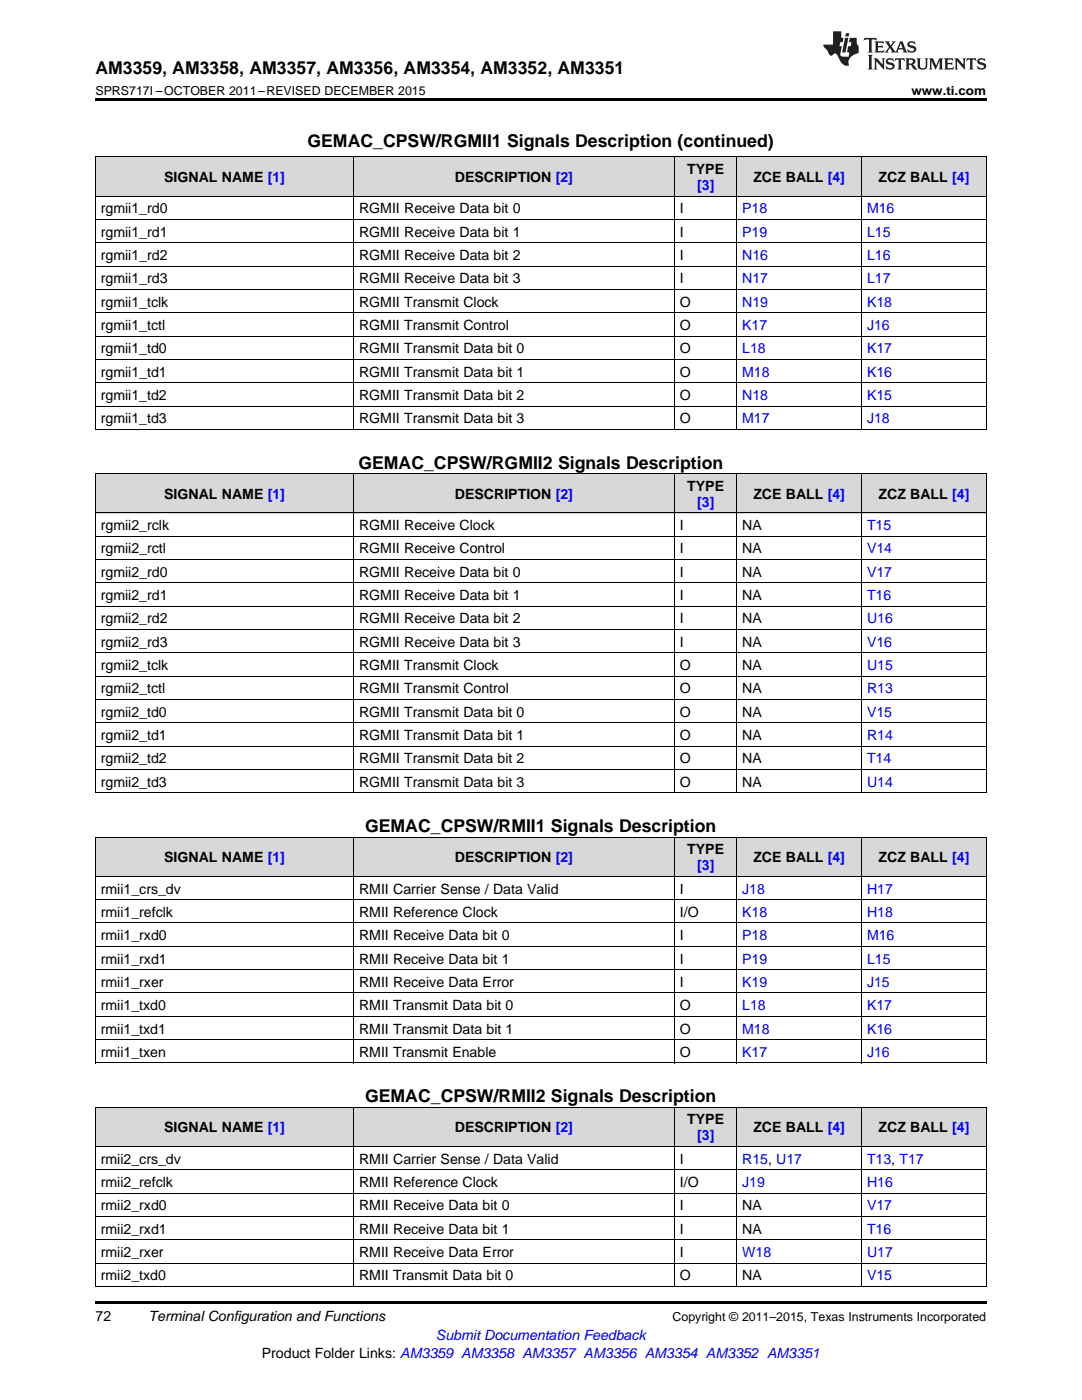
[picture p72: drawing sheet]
<svg xmlns="http://www.w3.org/2000/svg" width="216mm" height="279mm" viewBox="0 0 216 279" stroke-linecap="round" stroke-linejoin="round" font-family="sans-serif">
<defs><g id="words">
<g font-size="3.5">
<text x="19" y="14.8">AM3359, AM3358, AM3357, AM3356, AM3354, AM3352, AM3351</text>
<text x="61.3" y="29.3">GEMAC_CPSW/RGMII1 Signals Description (continued)</text>
<text x="71.5" y="93.5">GEMAC_CPSW/RGMII2 Signals Description</text>
<text x="72.8" y="166.1">GEMAC_CPSW/RMII1 Signals Description</text>
<text x="72.8" y="220">GEMAC_CPSW/RMII2 Signals Description</text>
</g>
<g font-size="2.8">
<text x="137.1" y="34.7">TYPE</text>
<text x="32.8" y="36.3">SIGNAL NAME [1]</text>
<text x="90.8" y="36.3">DESCRIPTION [2]</text>
<text x="150.3" y="36.3">ZCE BALL [4]</text>
<text x="175.3" y="36.3">ZCZ BALL [4]</text>
<text x="20.1" y="42.6">rgmii1_rd0</text>
<text x="20.1" y="47.2">rgmii1_rd1</text>
<text x="71.6" y="42.6">RGMII Receive Data bit 0</text>
<text x="71.6" y="47.2">RGMII Receive Data bit 1</text>
<text x="135.7" y="42.6">I</text>
<text x="135.7" y="47.2">I</text>
<text x="20.1" y="51.9">rgmii1_rd2</text>
<text x="71.6" y="51.9">RGMII Receive Data bit 2</text>
<text x="135.7" y="51.9">I</text>
<text x="20.1" y="56.6">rgmii1_rd3</text>
<text x="71.6" y="56.6">RGMII Receive Data bit 3</text>
<text x="135.7" y="56.6">I</text>
<text x="20.1" y="61.2">rgmii1_tclk</text>
<text x="20.1" y="65.9">rgmii1_tctl</text>
<text x="71.6" y="61.2">RGMII Transmit Clock</text>
<text x="71.6" y="65.9">RGMII Transmit Control</text>
<text x="135.7" y="61.2">O</text>
<text x="135.7" y="65.9">O</text>
<text x="20.1" y="70.5">rgmii1_td0</text>
<text x="71.6" y="70.5">RGMII Transmit Data bit 0</text>
<text x="135.7" y="70.5">O</text>
<text x="20.1" y="75.2">rgmii1_td1</text>
<text x="71.6" y="75.2">RGMII Transmit Data bit 1</text>
<text x="135.7" y="75.2">O</text>
<text x="20.1" y="79.8">rgmii1_td2</text>
<text x="71.6" y="79.8">RGMII Transmit Data bit 2</text>
<text x="135.7" y="79.8">O</text>
<text x="20.1" y="84.5">rgmii1_td3</text>
<text x="71.6" y="84.5">RGMII Transmit Data bit 3</text>
<text x="135.7" y="84.5">O</text>
<text x="32.8" y="99.6">SIGNAL NAME [1]</text>
<text x="90.8" y="99.6">DESCRIPTION [2]</text>
<text x="137.1" y="98">TYPE</text>
<text x="150.3" y="99.6">ZCE BALL [4]</text>
<text x="175.3" y="99.6">ZCZ BALL [4]</text>
<text x="20.1" y="105.8">rgmii2_rclk</text>
<text x="71.6" y="105.8">RGMII Receive Clock</text>
<text x="135.7" y="105.8">I</text>
<text x="148.1" y="105.8">NA</text>
<text x="20.1" y="110.5">rgmii2_rctl</text>
<text x="71.6" y="110.5">RGMII Receive Control</text>
<text x="135.7" y="110.5">I</text>
<text x="148.1" y="110.5">NA</text>
<text x="20.1" y="115.1">rgmii2_rd0</text>
<text x="20.1" y="119.8">rgmii2_rd1</text>
<text x="71.6" y="115.1">RGMII Receive Data bit 0</text>
<text x="71.6" y="119.8">RGMII Receive Data bit 1</text>
<text x="135.7" y="115.1">I</text>
<text x="135.7" y="119.8">I</text>
<text x="148.1" y="115.1">NA</text>
<text x="148.1" y="119.8">NA</text>
<text x="20.1" y="124.4">rgmii2_rd2</text>
<text x="71.6" y="124.4">RGMII Receive Data bit 2</text>
<text x="135.7" y="124.4">I</text>
<text x="148.1" y="124.4">NA</text>
<text x="20.1" y="129.1">rgmii2_rd3</text>
<text x="71.6" y="129.1">RGMII Receive Data bit 3</text>
<text x="135.7" y="129.1">I</text>
<text x="148.1" y="129.1">NA</text>
<text x="20.1" y="133.7">rgmii2_tclk</text>
<text x="71.6" y="133.7">RGMII Transmit Clock</text>
<text x="135.7" y="133.7">O</text>
<text x="148.1" y="133.7">NA</text>
<text x="20.1" y="138.4">rgmii2_tctl</text>
<text x="20.1" y="143.1">rgmii2_td0</text>
<text x="71.6" y="138.4">RGMII Transmit Control</text>
<text x="71.6" y="143.1">RGMII Transmit Data bit 0</text>
<text x="135.7" y="138.4">O</text>
<text x="135.7" y="143.1">O</text>
<text x="148.1" y="138.4">NA</text>
<text x="148.1" y="143.1">NA</text>
<text x="20.1" y="147.7">rgmii2_td1</text>
<text x="71.6" y="147.7">RGMII Transmit Data bit 1</text>
<text x="135.7" y="147.7">O</text>
<text x="148.1" y="147.7">NA</text>
<text x="20.1" y="152.4">rgmii2_td2</text>
<text x="71.6" y="152.4">RGMII Transmit Data bit 2</text>
<text x="135.7" y="152.4">O</text>
<text x="148.1" y="152.4">NA</text>
<text x="20.1" y="157">rgmii2_td3</text>
<text x="71.6" y="157">RGMII Transmit Data bit 3</text>
<text x="135.7" y="157">O</text>
<text x="148.1" y="157">NA</text>
<text x="32.8" y="172.1">SIGNAL NAME [1]</text>
<text x="90.8" y="172.1">DESCRIPTION [2]</text>
<text x="137.1" y="170.5">TYPE</text>
<text x="150.3" y="172.1">ZCE BALL [4]</text>
<text x="175.3" y="172.1">ZCZ BALL [4]</text>
<text x="20.1" y="178.3">rmii1_crs_dv</text>
<text x="71.6" y="178.3">RMII Carrier Sense / Data Valid</text>
<text x="135.7" y="178.3">I</text>
<text x="20.1" y="183">rmii1_refclk</text>
<text x="71.6" y="183">RMII Reference Clock</text>
<text x="135.7" y="183">I/O</text>
<text x="20.1" y="187.6">rmii1_rxd0</text>
<text x="71.6" y="187.6">RMII Receive Data bit 0</text>
<text x="135.7" y="187.6">I</text>
<text x="20.1" y="192.3">rmii1_rxd1</text>
<text x="20.1" y="197">rmii1_rxer</text>
<text x="71.6" y="192.3">RMII Receive Data bit 1</text>
<text x="71.6" y="197">RMII Receive Data Error</text>
<text x="135.7" y="192.3">I</text>
<text x="135.7" y="197">I</text>
<text x="20.1" y="201.6">rmii1_txd0</text>
<text x="71.6" y="201.6">RMII Transmit Data bit 0</text>
<text x="135.7" y="201.6">O</text>
<text x="20.1" y="206.3">rmii1_txd1</text>
<text x="71.6" y="206.3">RMII Transmit Data bit 1</text>
<text x="135.7" y="206.3">O</text>
<text x="20.1" y="210.9">rmii1_txen</text>
<text x="71.6" y="210.9">RMII Transmit Enable</text>
<text x="135.7" y="210.9">O</text>
<text x="32.8" y="226">SIGNAL NAME [1]</text>
<text x="90.8" y="226">DESCRIPTION [2]</text>
<text x="137.1" y="224.4">TYPE</text>
<text x="150.3" y="226">ZCE BALL [4]</text>
<text x="175.3" y="226">ZCZ BALL [4]</text>
<text x="20.1" y="232.2">rmii2_crs_dv</text>
<text x="71.6" y="232.2">RMII Carrier Sense / Data Valid</text>
<text x="135.7" y="232.2">I</text>
<text x="20.1" y="236.9">rmii2_refclk</text>
<text x="71.6" y="236.9">RMII Reference Clock</text>
<text x="135.7" y="236.9">I/O</text>
<text x="20.1" y="241.5">rmii2_rxd0</text>
<text x="71.6" y="241.5">RMII Receive Data bit 0</text>
<text x="135.7" y="241.5">I</text>
<text x="148.1" y="241.5">NA</text>
<text x="20.1" y="246.2">rmii2_rxd1</text>
<text x="20.1" y="250.9">rmii2_rxer</text>
<text x="71.6" y="246.2">RMII Receive Data bit 1</text>
<text x="71.6" y="250.9">RMII Receive Data Error</text>
<text x="135.7" y="246.2">I</text>
<text x="135.7" y="250.9">I</text>
<text x="148.1" y="246.2">NA</text>
<text x="20.1" y="255.5">rmii2_txd0</text>
<text x="71.6" y="255.5">RMII Transmit Data bit 0</text>
<text x="135.7" y="255.5">O</text>
<text x="148.1" y="255.5">NA</text>
<text x="19" y="263.6">72</text>
<text x="29.6" y="263.6">Terminal Configuration and Functions</text>
<text x="52.2" y="270.9">Product Folder Links: AM3359 AM3358 AM3357 AM3356 AM3354 AM3352 AM3351</text>
</g>
<g font-size="2.8" fill="#00f">
<text x="139.1" y="37.9">[3]</text>
<text x="148.1" y="42.6">P18</text>
<text x="148.1" y="47.2">P19</text>
<text x="173" y="42.6">M16</text>
<text x="173" y="47.2">L15</text>
<text x="148.1" y="51.9">N16</text>
<text x="173" y="51.9">L16</text>
<text x="148.1" y="56.6">N17</text>
<text x="173" y="56.6">L17</text>
<text x="148.1" y="61.2">N19</text>
<text x="148.1" y="65.9">K17</text>
<text x="173" y="61.2">K18</text>
<text x="173" y="65.9">J16</text>
<text x="148.1" y="70.5">L18</text>
<text x="173" y="70.5">K17</text>
<text x="148.1" y="75.2">M18</text>
<text x="173" y="75.2">K16</text>
<text x="148.1" y="79.8">N18</text>
<text x="173" y="79.8">K15</text>
<text x="148.1" y="84.5">M17</text>
<text x="173" y="84.5">J18</text>
<text x="139.1" y="101.1">[3]</text>
<text x="173" y="105.8">T15</text>
<text x="173" y="110.5">V14</text>
<text x="173" y="115.1">V17</text>
<text x="173" y="119.8">T16</text>
<text x="173" y="124.4">U16</text>
<text x="173" y="129.1">V16</text>
<text x="173" y="133.7">U15</text>
<text x="173" y="138.4">R13</text>
<text x="173" y="143.1">V15</text>
<text x="173" y="147.7">R14</text>
<text x="173" y="152.4">T14</text>
<text x="173" y="157">U14</text>
<text x="139.1" y="173.7">[3]</text>
<text x="148.1" y="178.3">J18</text>
<text x="173" y="178.3">H17</text>
<text x="148.1" y="183">K18</text>
<text x="173" y="183">H18</text>
<text x="148.1" y="187.6">P18</text>
<text x="173" y="187.6">M16</text>
<text x="148.1" y="192.3">P19</text>
<text x="148.1" y="197">K19</text>
<text x="173" y="192.3">L15</text>
<text x="173" y="197">J15</text>
<text x="148.1" y="201.6">L18</text>
<text x="173" y="201.6">K17</text>
<text x="148.1" y="206.3">M18</text>
<text x="173" y="206.3">K16</text>
<text x="148.1" y="210.9">K17</text>
<text x="173" y="210.9">J16</text>
<text x="139.1" y="227.6">[3]</text>
<text x="148.1" y="232.2">R15, U17</text>
<text x="173" y="232.2">T13, T17</text>
<text x="148.1" y="236.9">J19</text>
<text x="173" y="236.9">H16</text>
<text x="173" y="241.5">V17</text>
<text x="148.1" y="250.9">W18</text>
<text x="173" y="246.2">T16</text>
<text x="173" y="250.9">U17</text>
<text x="173" y="255.5">V15</text>
<text x="87" y="267.4">Submit Documentation Feedback</text>
</g>
<g font-size="2.5">
<text x="19" y="19">SPRS717I –OCTOBER 2011–REVISED DECEMBER 2015</text>
<text x="181.9" y="19">www.ti.com</text>
<text x="134.2" y="263.6">Copyright © 2011–2015, Texas Instruments Incorporated</text>
</g>
</g></defs>
<g fill="#d8d8d8">
<path d="M19 221h51.6v7.8h-51.6z"/>
<path d="M70.6 221h64v7.8h-64z"/>
<path d="M134.6 221h12.4v7.8h-12.4z"/>
<path d="M147 221h24.9v7.8h-24.9z"/>
<path d="M171.9 221h24.9v7.8h-24.9z"/>
<path d="M19 167.1h51.6v7.8h-51.6z"/>
<path d="M70.6 167.1h64v7.8h-64z"/>
<path d="M134.6 167.1h12.4v7.8h-12.4z"/>
<path d="M147 167.1h24.9v7.8h-24.9z"/>
<path d="M171.9 167.1h24.9v7.8h-24.9z"/>
<path d="M19 94.6h51.6v7.8h-51.6z"/>
<path d="M70.6 94.6h64v7.8h-64z"/>
<path d="M134.6 94.6h12.4v7.8h-12.4z"/>
<path d="M147 94.6h24.9v7.8h-24.9z"/>
<path d="M171.9 94.6h24.9v7.8h-24.9z"/>
<path d="M19 31.4h51.6v7.8h-51.6z"/>
<path d="M70.6 31.4h64v7.8h-64z"/>
<path d="M134.6 31.4h12.4v7.8h-12.4z"/>
<path d="M147 31.4h24.9v7.8h-24.9z"/>
<path d="M171.9 31.4h24.9v7.8h-24.9z"/>
</g>
<path d="M19 19.5h177.8v.5h-177.8zM19 259.7h177.8v.5h-177.8z" fill="#000"/>
<g fill="none" stroke="#000" stroke-width=".2">
<path d="M19 39.1h177.8M19 31.3h177.8M19.1 31.4v54.4M70.5 31.4v54.4M134.6 31.4v54.4M147 31.4v54.4M171.9 31.4v54.4M196.8 31.4v54.4M19 57.8h177.8M19 53.1h177.8M19 48.5h177.8M19 43.8h177.8"/>
<path d="M19 76.4h177.8M19 71.7h177.8M19 67.1h177.8M19 62.4h177.8M19 94.5h177.8M19 85.7h177.8M19 81.1h177.8M19.1 94.6v63.7M70.5 94.6v63.7M134.6 94.6v63.7M147 94.6v63.7M171.9 94.6v63.7"/>
<path d="M196.8 94.6v63.7M19 116.3h177.8M19 111.7h177.8M19 107h177.8M19 102.4h177.8M19 139.6h177.8M19 135h177.8M19 130.3h177.8M19 125.6h177.8M19 121h177.8M19 158.2h177.8M19 153.6h177.8"/>
<path d="M19 148.9h177.8M19 144.3h177.8M19 179.5h177.8M19 174.9h177.8M19 167.1h177.8M19.1 167.1v45.1M70.5 167.1v45.1M134.6 167.1v45.1M147 167.1v45.1M171.9 167.1v45.1M196.8 167.1v45.1M19 198.2h177.8"/>
<path d="M19 193.5h177.8M19 188.9h177.8M19 184.2h177.8M19 212.1h177.8M19 207.5h177.8M19 202.8h177.8M19 238.1h177.8M19 233.5h177.8M19 228.8h177.8M19 221h177.8M19.1 221v35.8M70.5 221v35.8"/>
<path d="M134.6 221v35.8M147 221v35.8M171.9 221v35.8M196.8 221v35.8M19 256.7h177.8M19 252.1h177.8M19 247.4h177.8M19 242.8h177.8"/>
</g>
<g fill="#231f20">
<path d="M172.5 7.6l-.1 .5 .4-.2h.6v.1v2.1l-.2 .4h.9l-.2-.4v-2.1l.1-.1h.5l.5 .2-.2-.5zM174.5 8.3l.2 .3v1.5l-.2 .4h1.8l.2-.6a1.04 1.04 0 0 1-1.3 .2v-.7h.6l.3 .2v-.6l-.3 .2h-.6v-.6l.8-.1 .4 .3-.2-.5zM176.5 8.3l.9 1.1-.9 1.1h.8l-.2-.2 .4-.7 .5 .7-.2 .2h1.5l-.2-.2 .2-.4h.9l.1 .4-.2 .2h1l-.3-.3-.7-1.9h-.5l-.9 2-.8-1 .9-1h-.8l.1 .3-.4 .5-.3-.6 .1-.2zM179.7 8.6l.4 1h-.7zM181.3 8.4a.63 .63 0 0 0-.2 .7 .63 .63 0 0 0 .6 .4l.6 .2 .1 .2a.75 .75 0 0 1-.7 .4 .75 .75 0 0 1-.6-.5l.1 .7 .1-.1a1.11 1.11 0 0 0 1.5-.6 1.13 1.13 0 0 0-1.2-.8l-.1-.4a1.04 1.04 0 0 1 1.2 .2l-.2-.5-.2 .1-.4-.2zM173.2 10.9l.2 .4v2.2l-.2 .4h1l-.3-.4v-2.2l.3-.4zM174.3 11.6l.3 .4v1.5l-.3 .4h.8l-.2-.4v-1.3l1.5 1.7v-1.9l.2-.4h-.7l.2 .4v.9l-1.1-1.3zM177 11.8a.62 .62 0 0 0-.2 .7 .62 .62 0 0 0 .6 .4l.6 .1 .1 .3a.76 .76 0 0 1-.7 .3 .76 .76 0 0 1-.7-.4l.2 .7 .1-.1a1.11 1.11 0 0 0 1.5-.6 1.13 1.13 0 0 0-1.2-.8l-.1-.4a1.04 1.04 0 0 1 1.2 .2l-.2-.6-.2 .1-.5-.1zM178.7 11.6l-.2 .6a.61 .61 0 0 1 .8-.3v1.6l-.2 .4h.9l-.2-.4v-1.6a.63 .63 0 0 1 .7 .3l-.1-.6zM180.6 11.6l.3 .4v1.5l-.3 .4h1l-.2-.2-.1-.8 .6 .2a.76 .76 0 0 0 1.2 .7l-1-1a.58 .58 0 0 0 .6-.5 .58 .58 0 0 0-.5-.6zM181.4 11.9h.1a.45 .45 0 0 1 .5 .1 .45 .45 0 0 1 .1 .5l-.8 .2zM182.9 11.6l.2 .2a2.17 2.17 0 0 0 .3 1.9 .99 .99 0 0 0 1.6-.6v-1.1l.2-.4h-.7l.2 .2a1.92 1.92 0 0 1-.2 1.8 .6 .6 0 0 1-.9-.5v-1.1l.2-.4zM185.4 11.6l.2 .4v1.5l-.2 .4h.7l-.2-.4v-1.4l.8 1.8 .8-1.8v1.4l-.2 .4h.9l-.2-.4v-1.5l.2-.4h-.8l-.6 1.5-.6-1.5zM188.4 11.6l.2 .4v1.5l-.2 .4h1.8l.1-.6a1.04 1.04 0 0 1-1.2 .1v-.6h.5l.4 .2v-.6l-.4 .2h-.5v-.7h.8l.3 .3-.1-.6zM190.5 11.6l.2 .4v1.5l-.2 .4h.7l-.2-.4v-1.3l1.5 1.7v-1.9l.2-.4h-.7l.2 .4v.9l-1.1-1.3zM192.9 11.6l-.1 .6a.61 .61 0 0 1 .7-.3l.1 1.6-.3 .4h1l-.3-.4 .1-1.6a.63 .63 0 0 1 .7 .3l-.1-.6zM195.2 11.8a.62 .62 0 0 0-.2 .7 .62 .62 0 0 0 .6 .4l.6 .1 .1 .3a.76 .76 0 0 1-.7 .3 .76 .76 0 0 1-.6-.4l.1 .7 .1-.1a1.11 1.11 0 0 0 1.6-.6 1.13 1.13 0 0 0-1.3-.8l-.1-.4a1.04 1.04 0 0 1 1.2 .2l-.1-.6-.2 .1-.5-.1z"/>
<path d="M166.2 6.3v2.6h-1.9v.4l.8 .9a.91 .91 0 0 0 1 .8 .56 .56 0 0 1 .5-.3 .56 .56 0 0 1 .5 .3l.4 .8a1.53 1.53 0 0 0 1.9 1.2 1.54 1.54 0 0 1 1-2.1l.9-.3v-1.4a1.52 1.52 0 0 1-.4-1.6h-1.3l-.2 .8h.5l-.2 .8h-.5l-.1 1v.2l.4 .1-.2 .8a1.93 1.93 0 0 1-1.6-.3l.3-1.8h-.5l.2-.8h.4l.2-.8h-.4v-1.3zM168.6 7.6l-.6 2.9h.7l.6-2.9zM168.8 6.6l-.1 .7h.6l.2-.7z"/>
</g>
<use href="#words"/>
</svg>
